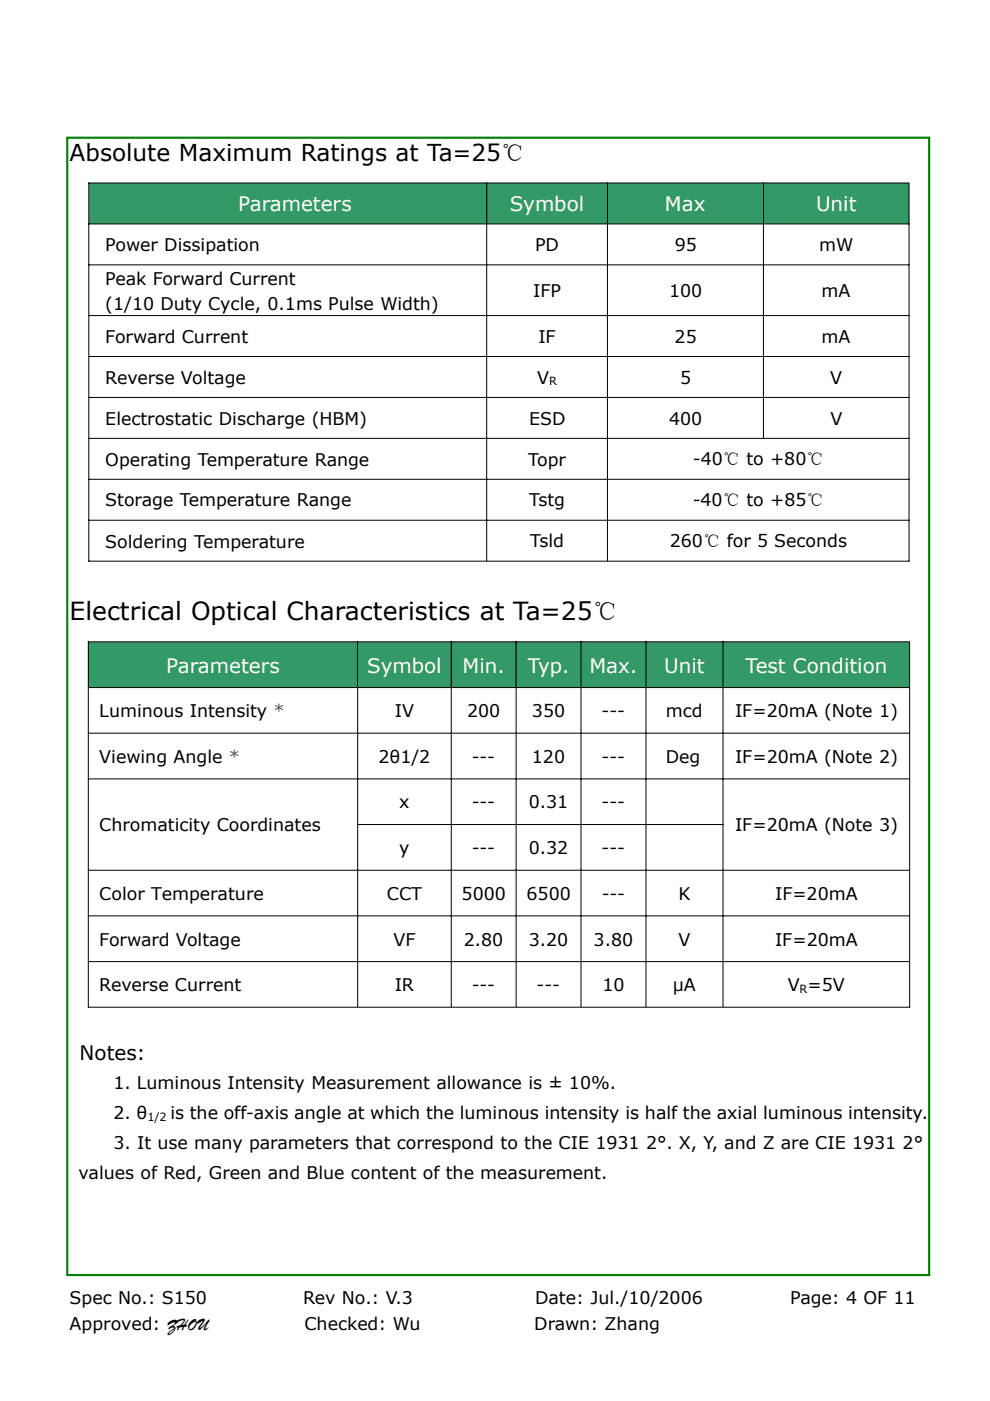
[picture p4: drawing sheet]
<svg xmlns="http://www.w3.org/2000/svg" width="210mm" height="297mm" viewBox="0 0 210 297" stroke-linecap="round" stroke-linejoin="round" font-family="sans-serif">
<defs><g id="words">
<text font-size="5.3" x="14.8" y="131.5">Electrical Optical Characteristics at Ta=25℃</text>
<text font-size="4.9" x="14.8" y="34.1">Absolute Maximum Ratings at Ta=25℃</text>
<g font-size="4.2" fill="#fff">
<text x="50.5" y="44.8">Parameters</text>
<text x="108.1" y="44.8">Symbol</text>
<text x="141" y="44.8">Max</text>
<text x="173.1" y="44.8">Unit</text>
<text x="35.3" y="142.6">Parameters</text>
<text x="77.9" y="142.6">Symbol</text>
<text x="98.1" y="142.6">Min.</text>
<text x="111.9" y="142.6">Typ.</text>
<text x="125" y="142.6">Max.</text>
<text x="140.9" y="142.6">Unit</text>
<text x="158.1" y="142.6">Test Condition</text>
</g>
<text font-size="4.2" x="16.9" y="224.8">Notes:</text>
<g font-size="3.7">
<text x="22.3" y="53.3">Power Dissipation</text>
<text x="113.5" y="53.3">PD</text>
<text x="143.1" y="53.3">95</text>
<text x="173.7" y="53.3">mW</text>
<text x="22.3" y="60.5">Peak Forward Current</text>
<text x="22.3" y="65.7">(1/10 Duty Cycle, 0.1ms Pulse Width)</text>
<text x="113.1" y="63">IFP</text>
<text x="141.9" y="63">100</text>
<text x="174.3" y="63">mA</text>
<text x="22.3" y="72.7">Forward Current</text>
<text x="114.2" y="72.7">IF</text>
<text x="143.1" y="72.7">25</text>
<text x="174.3" y="72.7">mA</text>
<text x="22.3" y="81.3">Reverse Voltage</text>
<text x="113.9" y="81.3">V</text>
<text x="144.3" y="81.3">5</text>
<text x="176.1" y="81.3">V</text>
<text x="22.3" y="90">Electrostatic Discharge (HBM)</text>
<text x="112.2" y="90">ESD</text>
<text x="141.9" y="90">400</text>
<text x="176.1" y="90">V</text>
<text x="22.3" y="98.7">Operating Temperature Range</text>
<text x="112.1" y="98.7">Topr</text>
<text x="146.9" y="98.6">-40℃ to +80℃</text>
<text x="22.3" y="107.4">Storage Temperature Range</text>
<text x="112.3" y="107.4">Tstg</text>
<text x="146.9" y="107.3">-40℃ to +85℃</text>
<text x="22.3" y="116.2">Soldering Temperature</text>
<text x="112.4" y="116.1">Tsld</text>
<text x="142.1" y="115.9">260℃ for 5 Seconds</text>
<text x="21.1" y="152">Luminous Intensity *</text>
<text x="83.7" y="152">IV</text>
<text x="99.1" y="152">200</text>
<text x="112.8" y="152">350</text>
<text x="127.6" y="152">---</text>
<text x="141.3" y="152">mcd</text>
<text x="155.9" y="152">IF=20mA (Note 1)</text>
<text x="21.1" y="161.7">Viewing Angle *</text>
<text x="80.3" y="161.7">2θ1/2</text>
<text x="100.1" y="161.7">---</text>
<text x="112.8" y="161.7">120</text>
<text x="127.6" y="161.7">---</text>
<text x="141.2" y="161.7">Deg</text>
<text x="155.9" y="161.7">IF=20mA (Note 2)</text>
<text x="84.7" y="171.4">x</text>
<text x="100.1" y="171.4">---</text>
<text x="112.1" y="171.4">0.31</text>
<text x="127.6" y="171.4">---</text>
<text x="21.1" y="176.3">Chromaticity Coordinates</text>
<text x="155.9" y="176.3">IF=20mA (Note 3)</text>
<text x="84.7" y="181.1">y</text>
<text x="100.1" y="181.1">---</text>
<text x="112.1" y="181.1">0.32</text>
<text x="127.6" y="181.1">---</text>
<text x="21.1" y="190.8">Color Temperature</text>
<text x="82.1" y="190.8">CCT</text>
<text x="97.9" y="190.8">5000</text>
<text x="111.7" y="190.8">6500</text>
<text x="127.6" y="190.8">---</text>
<text x="143.9" y="190.8">K</text>
<text x="164.4" y="190.8">IF=20mA</text>
<text x="21.1" y="200.5">Forward Voltage</text>
<text x="83.4" y="200.5">VF</text>
<text x="98.4" y="200.5">2.80</text>
<text x="112.1" y="200.5">3.20</text>
<text x="125.9" y="200.5">3.80</text>
<text x="143.9" y="200.5">V</text>
<text x="164.4" y="200.5">IF=20mA</text>
<text x="21.1" y="210.1">Reverse Current</text>
<text x="83.7" y="210.1">IR</text>
<text x="100.1" y="210.1">---</text>
<text x="113.8" y="210.1">---</text>
<text x="127.8" y="210.1">10</text>
<text x="142.7" y="210.1">µA</text>
<text x="167.1" y="210.1">V =5V</text>
<text x="24.1" y="231">1. Luminous Intensity Measurement allowance is ± 10%.</text>
<text x="24.1" y="237.3">2. θ</text>
<text x="36.1" y="237.3">is the off-axis angle at which the luminous intensity is half the axial luminous intensity.</text>
<text x="24.1" y="243.7">3. It use many parameters that correspond to the CIE 1931 2°. X, Y, and Z are CIE 1931 2°</text>
<text x="16.7" y="250">values of Red, Green and Blue content of the measurement.</text>
<text x="14.8" y="276.4">Spec No.: S150</text>
<text x="64.3" y="276.4">Rev No.: V.3</text>
<text x="113.5" y="276.4">Date: Jul./10/2006</text>
<text x="167.6" y="276.4">Page: 4 OF 11</text>
<text x="14.8" y="282">Approved: ZHOU</text>
<text x="64.6" y="282">Checked: Wu</text>
<text x="113.3" y="282">Drawn: Zhang</text>
</g>
<g font-size="2.4">
<text x="116.5" y="81.6">R</text>
<text x="169.6" y="210.4">R</text>
<text x="31.3" y="237.6">1/2</text>
</g>
</g></defs>
<path d="M14.3 29.2h182.8v241.1h-182.8z" fill="none" stroke="#008000" stroke-width=".44"/>
<g fill="#396">
<path d="M18.9 38.9h84.3v8.5h-84.3z"/>
<path d="M103.3 38.9h25.5v8.5h-25.5z"/>
<path d="M128.9 38.9h32.9v8.5h-32.9z"/>
<path d="M162 38.9h30.7v8.5h-30.7z"/>
</g>
<g fill="none" stroke="#000" stroke-width=".21">
<path d="M18.8 38.8h174.1M18.8 38.7v80.4M103.2 38.7v80.2M128.8 38.7v80.2M161.9 38.7v54.2M192.8 38.9v80.2M18.8 47.5h174.1M18.8 56.2h174.1M18.8 66.9h174.1M18.8 75.6h174.1M18.8 84.3h174.1M18.8 92.9h174.1"/>
<path d="M18.8 101.6h174.1M18.8 110.3h174.1M18.8 119h174.1"/>
</g>
<g fill="#396">
<path d="M18.8 136.2h57v9.5h-57z"/>
<path d="M75.9 136.2h19.8v9.5h-19.8z"/>
<path d="M95.8 136.2h13.6v9.5h-13.6z"/>
<path d="M109.5 136.2h13.7v9.5h-13.7z"/>
<path d="M123.3 136.2h13.6v9.5h-13.6z"/>
<path d="M137.1 136.2h16.2v9.5h-16.2z"/>
<path d="M153.4 136.2h39.4v9.5h-39.4z"/>
</g>
<g fill="none" stroke="#000" stroke-width=".21">
<path d="M18.6 136.1h174.4M18.7 136v77.6M75.9 136v77.5M95.7 136v77.5M109.5 136v77.5M123.2 136v77.5M137 136v77.5M153.4 136v77.5M192.9 136.2v77.4M18.6 145.8h174.4M18.6 155.4h174.4M18.6 165.1h174.4"/>
<path d="M75.8 174.8h77.6M18.6 184.5h174.4M18.6 194.2h174.4M18.6 203.9h174.4M18.6 213.6h174.4"/>
</g>
<g fill="#fff">
<path d="M13.7 9.9h59.5v18.8h-59.5z"/>
<path d="M13.7 283.7h181.1v7.1h-181.1z"/>
</g>
<use href="#words"/>
</svg>
